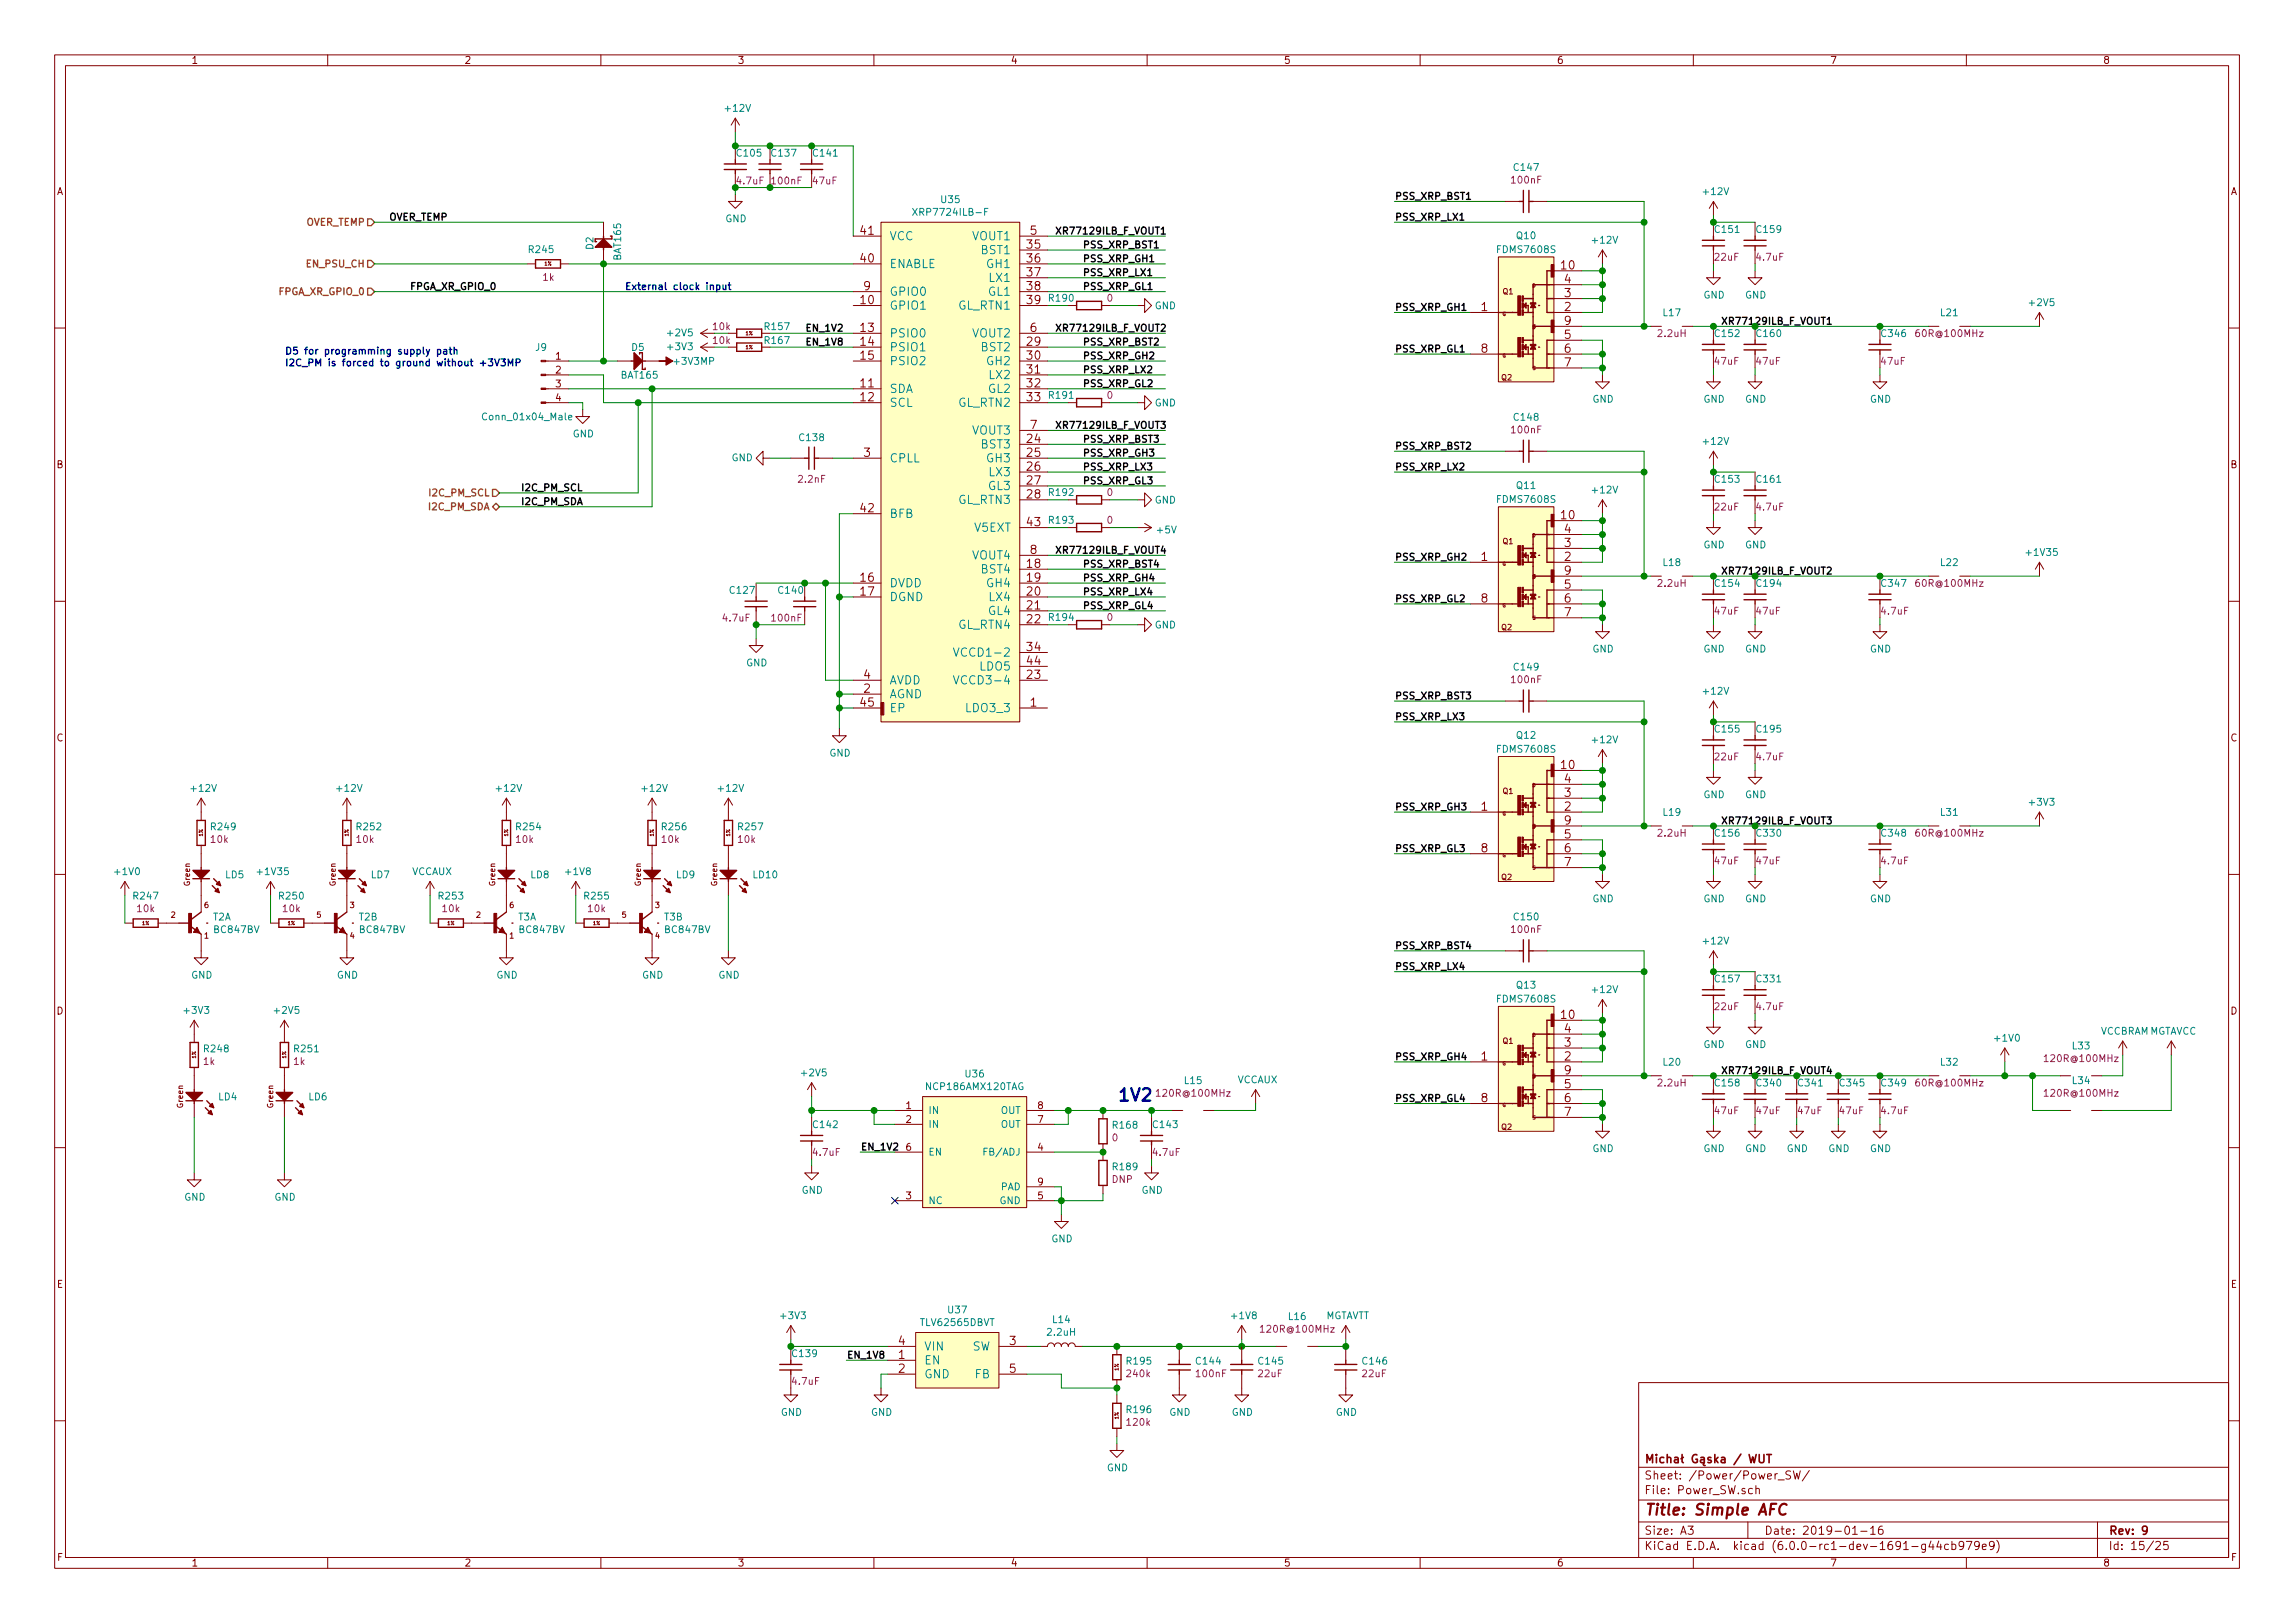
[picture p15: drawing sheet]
<svg xmlns="http://www.w3.org/2000/svg" width="420mm" height="297mm" viewBox="0 0 420 297" stroke-linecap="round" stroke-linejoin="round" font-family="sans-serif">
<defs><g id="words">
<text font-size="3.1" fill="#0000c2" x="204.5" y="201.6">1V2</text>
<text font-size="2.8" fill="#840000" x="301" y="277.3">Title: Simple AFC</text>
<g font-size="2.1" fill="#840000">
<text x="157.6" y="43">41</text>
<text x="188.1" y="45.5">35</text>
<text x="188.6" y="43">5</text>
<text x="157.6" y="48">40</text>
<text x="158.2" y="53.1">9</text>
<text x="188.1" y="48">36</text>
<text x="188.1" y="50.6">37</text>
<text x="188.1" y="53.1">38</text>
<text x="285.9" y="49.3">10</text>
<text x="286.4" y="51.9">4</text>
<text x="157.6" y="55.7">10</text>
<text x="188.1" y="55.7">39</text>
<text x="271.2" y="56.9">1</text>
<text x="286.4" y="56.9">2</text>
<text x="286.4" y="54.4">3</text>
<text x="286.4" y="59.5">9</text>
<text x="157.6" y="60.7">13</text>
<text x="157.6" y="63.3">14</text>
<text x="157.6" y="65.8">15</text>
<text x="188.1" y="63.3">29</text>
<text x="188.1" y="65.8">30</text>
<text x="188.6" y="60.7">6</text>
<text x="271.2" y="64.6">8</text>
<text x="286.4" y="62">5</text>
<text x="286.4" y="64.6">6</text>
<text x="157.6" y="70.9">11</text>
<text x="188.1" y="68.4">31</text>
<text x="188.1" y="70.9">32</text>
<text x="286.4" y="67.1">7</text>
<text x="157.6" y="73.4">12</text>
<text x="188.1" y="73.4">33</text>
<text x="158.2" y="83.6">3</text>
<text x="188.1" y="81.1">24</text>
<text x="188.1" y="83.6">25</text>
<text x="188.6" y="78.5">7</text>
<text x="188.1" y="86.1">26</text>
<text x="188.1" y="88.7">27</text>
<text x="157.6" y="93.8">42</text>
<text x="188.1" y="91.2">28</text>
<text x="285.9" y="95">10</text>
<text x="188.1" y="96.3">43</text>
<text x="188.6" y="101.4">8</text>
<text x="286.4" y="97.6">4</text>
<text x="286.4" y="100.1">3</text>
<text x="157.6" y="106.5">16</text>
<text x="188.1" y="103.9">18</text>
<text x="188.1" y="106.5">19</text>
<text x="271.2" y="102.7">1</text>
<text x="286.4" y="102.7">2</text>
<text x="286.4" y="107.7">5</text>
<text x="286.4" y="105.2">9</text>
<text x="157.6" y="109">17</text>
<text x="188.1" y="109">20</text>
<text x="188.1" y="111.5">21</text>
<text x="271.2" y="110.3">8</text>
<text x="286.4" y="110.3">6</text>
<text x="286.4" y="112.8">7</text>
<text x="188.1" y="114.1">22</text>
<text x="188.1" y="119.2">34</text>
<text x="158.2" y="124.2">4</text>
<text x="188.1" y="124.2">23</text>
<text x="188.1" y="121.7">44</text>
<text x="157.6" y="129.3">45</text>
<text x="158.2" y="126.8">2</text>
<text x="188.6" y="129.3">1</text>
<text x="285.9" y="140.8">10</text>
<text x="286.4" y="143.3">4</text>
<text x="271.2" y="148.4">1</text>
<text x="286.4" y="148.4">2</text>
<text x="286.4" y="145.8">3</text>
<text x="271.2" y="156">8</text>
<text x="286.4" y="153.5">5</text>
<text x="286.4" y="156">6</text>
<text x="286.4" y="150.9">9</text>
<text x="286.4" y="158.5">7</text>
<text x="285.9" y="186.5">10</text>
<text x="286.4" y="189">4</text>
<text x="286.4" y="191.6">3</text>
<text x="271.2" y="194.1">1</text>
<text x="286.4" y="194.1">2</text>
<text x="286.4" y="196.6">9</text>
<text x="271.2" y="201.7">8</text>
<text x="286.4" y="199.2">5</text>
<text x="286.4" y="201.7">6</text>
<text x="286.4" y="204.3">7</text>
<text x="164.5" y="246.2">4</text>
<text x="164.5" y="248.7">1</text>
<text x="164.5" y="251.2">2</text>
<text x="184.8" y="246.2">3</text>
<text x="184.8" y="251.2">5</text>
<text x="301" y="267.8">Micha Gska / WUT</text>
<text x="301" y="273.5">File: Power_SW.sch</text>
<text x="301" y="270.8">Sheet: /Power/Power_SW/</text>
<text x="301" y="280.9">Size: A3</text>
<text x="323" y="280.9">Date: 2019-01-16</text>
<text x="386" y="280.9">Rev: 9</text>
<text x="301" y="283.7">KiCad E.D.A. kicad (6.0.0-rc1-dev-1691-g44cb979e9)</text>
<text x="386" y="283.7">Id: 15/25</text>
</g>
<g font-size="2.1" fill="#008484">
<text x="162.8" y="44">VCC</text>
<text x="178.1" y="44">VOUT1</text>
<text x="179.7" y="46.5">BST1</text>
<text x="162.8" y="49.1">ENABLE</text>
<text x="180.8" y="49.1">GH1</text>
<text x="181.3" y="51.6">LX1</text>
<text x="162.8" y="54.1">GPIO0</text>
<text x="162.8" y="56.7">GPIO1</text>
<text x="175.5" y="56.7">GL_RTN1</text>
<text x="181" y="54.1">GL1</text>
<text x="162.8" y="61.8">PSIO0</text>
<text x="162.8" y="64.3">PSIO1</text>
<text x="178.1" y="61.8">VOUT2</text>
<text x="179.7" y="64.3">BST2</text>
<text x="162.8" y="71.9">SDA</text>
<text x="162.8" y="66.8">PSIO2</text>
<text x="180.8" y="66.8">GH2</text>
<text x="181" y="71.9">GL2</text>
<text x="181.3" y="69.4">LX2</text>
<text x="162.8" y="74.5">SCL</text>
<text x="175.5" y="74.5">GL_RTN2</text>
<text x="178.1" y="79.5">VOUT3</text>
<text x="179.7" y="82.1">BST3</text>
<text x="162.8" y="84.6">CPLL</text>
<text x="180.8" y="84.6">GH3</text>
<text x="181" y="89.7">GL3</text>
<text x="181.3" y="87.2">LX3</text>
<text x="162.8" y="94.8">BFB</text>
<text x="175.5" y="92.2">GL_RTN3</text>
<text x="178.4" y="97.3">V5EXT</text>
<text x="162.8" y="107.5">DVDD</text>
<text x="178.1" y="102.4">VOUT4</text>
<text x="179.7" y="104.9">BST4</text>
<text x="180.8" y="107.5">GH4</text>
<text x="162.8" y="110">DGND</text>
<text x="181" y="112.6">GL4</text>
<text x="181.3" y="110">LX4</text>
<text x="175.5" y="115.1">GL_RTN4</text>
<text x="162.8" y="125.3">AVDD</text>
<text x="176.1" y="125.3">VCCD3-4</text>
<text x="176.1" y="120.2">VCCD1-2</text>
<text x="179.5" y="122.7">LDO5</text>
<text x="162.8" y="130.3">EP</text>
<text x="162.8" y="127.8">AGND</text>
<text x="177.1" y="130.3">LDO3_3</text>
<text x="169.2" y="247.2">VIN</text>
<text x="169.2" y="249.7">EN</text>
<text x="177.9" y="247.2">SW</text>
<text x="169.2" y="252.3">GND</text>
<text x="178.5" y="252.3">FB</text>
</g>
<g font-size="1.8" fill="#840000">
<text x="35" y="11.7">1</text>
<text x="85" y="11.7">2</text>
<text x="135" y="11.7">3</text>
<text x="185" y="11.7">4</text>
<text x="235" y="11.7">5</text>
<text x="285" y="11.7">6</text>
<text x="335" y="11.7">7</text>
<text x="385" y="11.7">8</text>
<text x="10.4" y="35.7">A</text>
<text x="408.4" y="35.7">A</text>
<text x="101.8" y="65.8">1</text>
<text x="101.8" y="68.4">2</text>
<text x="101.8" y="70.9">3</text>
<text x="101.8" y="73.4">4</text>
<text x="10.4" y="85.7">B</text>
<text x="408.4" y="85.7">B</text>
<text x="10.4" y="135.7">C</text>
<text x="408.4" y="135.7">C</text>
<text x="10.4" y="185.7">D</text>
<text x="408.4" y="185.7">D</text>
<text x="165.9" y="203">1</text>
<text x="190" y="203">8</text>
<text x="165.9" y="205.5">2</text>
<text x="190" y="205.5">7</text>
<text x="165.9" y="210.6">6</text>
<text x="190" y="210.6">4</text>
<text x="165.9" y="219.5">3</text>
<text x="190" y="219.5">5</text>
<text x="190" y="217">9</text>
<text x="10.4" y="235.7">E</text>
<text x="408.4" y="235.7">E</text>
<text x="10.5" y="285.7">F</text>
<text x="35" y="286.7">1</text>
<text x="85" y="286.7">2</text>
<text x="135" y="286.7">3</text>
<text x="185" y="286.7">4</text>
<text x="235" y="286.7">5</text>
<text x="285" y="286.7">6</text>
<text x="335" y="286.7">7</text>
<text x="385" y="286.7">8</text>
<text x="408.5" y="285.7">F</text>
</g>
<g font-size="1.8" fill="#008484">
<text x="132.9" y="20.5">+12V</text>
<text x="135" y="28.7">C105</text>
<text x="141.4" y="28.7">C137</text>
<text x="149" y="28.7">C141</text>
<text x="277.3" y="31.3">C147</text>
<text x="312" y="35.7">+12V</text>
<text x="132.8" y="40.7">GND</text>
<text x="167.9" y="39.5">XRP7724ILB-F</text>
<text x="172.4" y="37.2">U35</text>
<text x="97" y="46.3">R245</text>
<text x="108.6" y="45.7" transform="rotate(-90 108.6 45.7)">D2</text>
<text x="113.7" y="47.5" transform="rotate(-90 113.7 47.5)">BAT165</text>
<text x="274.3" y="46.3">FDMS7608S</text>
<text x="277.7" y="43.8">Q10</text>
<text x="291.7" y="44.6">+12V</text>
<text x="314.1" y="42.6">C151</text>
<text x="321.7" y="42.6">C159</text>
<text x="192.2" y="55.2">R190</text>
<text x="211.4" y="56.6">GND</text>
<text x="304.5" y="57.9">L17</text>
<text x="311.9" y="54.6">GND</text>
<text x="319.5" y="54.6">GND</text>
<text x="355.3" y="57.9">L21</text>
<text x="371.7" y="56">+2V5</text>
<text x="98.1" y="64.2">J9</text>
<text x="115.7" y="64.2">D5</text>
<text x="122.4" y="61.6">+2V5</text>
<text x="122.4" y="64.1">+3V3</text>
<text x="140.1" y="60.4">R157</text>
<text x="140.1" y="63">R167</text>
<text x="314.1" y="61.7">C152</text>
<text x="321.7" y="61.7">C160</text>
<text x="344.6" y="61.7">C346</text>
<text x="113.8" y="69.3">BAT165</text>
<text x="123.6" y="66.8">+3V3MP</text>
<text x="88.8" y="76.9">Conn_01x04_Male</text>
<text x="192.2" y="73">R191</text>
<text x="211.4" y="74.4">GND</text>
<text x="277.3" y="77">C148</text>
<text x="291.5" y="73.7">GND</text>
<text x="311.9" y="73.7">GND</text>
<text x="319.5" y="73.7">GND</text>
<text x="342.3" y="73.7">GND</text>
<text x="104.9" y="80">GND</text>
<text x="146.5" y="80.7">C138</text>
<text x="312" y="81.4">+12V</text>
<text x="133.9" y="84.4">GND</text>
<text x="277.7" y="89.5">Q11</text>
<text x="314.1" y="88.4">C153</text>
<text x="321.7" y="88.4">C161</text>
<text x="192.2" y="90.8">R192</text>
<text x="192.2" y="95.8">R193</text>
<text x="211.4" y="92.2">GND</text>
<text x="274.3" y="92">FDMS7608S</text>
<text x="291.7" y="90.3">+12V</text>
<text x="211.9" y="97.6">+5V</text>
<text x="311.9" y="100.4">GND</text>
<text x="319.5" y="100.4">GND</text>
<text x="371.2" y="101.7">+1V35</text>
<text x="304.5" y="103.6">L18</text>
<text x="314.1" y="107.4">C154</text>
<text x="321.7" y="107.4">C194</text>
<text x="344.6" y="107.4">C347</text>
<text x="355.3" y="103.6">L22</text>
<text x="133.8" y="108.7">C127</text>
<text x="142.6" y="108.7">C140</text>
<text x="192.2" y="113.6">R194</text>
<text x="211.4" y="115">GND</text>
<text x="291.5" y="119.4">GND</text>
<text x="311.9" y="119.4">GND</text>
<text x="319.5" y="119.4">GND</text>
<text x="342.3" y="119.4">GND</text>
<text x="136.6" y="122">GND</text>
<text x="277.3" y="122.7">C149</text>
<text x="312" y="127.1">+12V</text>
<text x="274.3" y="137.8">FDMS7608S</text>
<text x="277.7" y="135.2">Q12</text>
<text x="291.7" y="136">+12V</text>
<text x="314.1" y="134.1">C155</text>
<text x="321.7" y="134.1">C195</text>
<text x="151.8" y="138.5">GND</text>
<text x="35.1" y="144.9">+12V</text>
<text x="61.8" y="144.9">+12V</text>
<text x="91" y="144.9">+12V</text>
<text x="117.7" y="144.9">+12V</text>
<text x="131.6" y="144.9">+12V</text>
<text x="304.5" y="149.3">L19</text>
<text x="311.9" y="146.1">GND</text>
<text x="319.5" y="146.1">GND</text>
<text x="355.3" y="149.3">L31</text>
<text x="371.7" y="147.5">+3V3</text>
<text x="38.8" y="152">R249</text>
<text x="65.4" y="152">R252</text>
<text x="94.6" y="152">R254</text>
<text x="121.3" y="152">R256</text>
<text x="135.3" y="152">R257</text>
<text x="314.1" y="153.1">C156</text>
<text x="321.7" y="153.1">C330</text>
<text x="344.6" y="153.1">C348</text>
<text x="21.2" y="160.2">+1V0</text>
<text x="41.3" y="160.7">LD5</text>
<text x="47.3" y="160.2">+1V35</text>
<text x="68" y="160.7">LD7</text>
<text x="75.4" y="160.2">VCCAUX</text>
<text x="97.2" y="160.7">LD8</text>
<text x="103.7" y="160.2">+1V8</text>
<text x="123.9" y="160.7">LD9</text>
<text x="137.9" y="160.7">LD10</text>
<text x="24.6" y="164.6">R247</text>
<text x="51.2" y="164.6">R250</text>
<text x="80.4" y="164.6">R253</text>
<text x="107.1" y="164.6">R255</text>
<text x="291.5" y="165.1">GND</text>
<text x="311.9" y="165.1">GND</text>
<text x="319.5" y="165.1">GND</text>
<text x="342.3" y="165.1">GND</text>
<text x="39" y="168.5">T2A</text>
<text x="39.3" y="170.8">BC847BV</text>
<text x="65.7" y="168.5">T2B</text>
<text x="66" y="170.8">BC847BV</text>
<text x="94.8" y="168.5">T3A</text>
<text x="95.2" y="170.8">BC847BV</text>
<text x="121.6" y="168.5">T3B</text>
<text x="121.9" y="170.8">BC847BV</text>
<text x="277.3" y="168.4">C150</text>
<text x="312" y="172.9">+12V</text>
<text x="35" y="179.1">GND</text>
<text x="61.7" y="179.1">GND</text>
<text x="90.9" y="179.1">GND</text>
<text x="117.6" y="179.1">GND</text>
<text x="131.5" y="179.1">GND</text>
<text x="314.1" y="179.8">C157</text>
<text x="321.7" y="179.8">C331</text>
<text x="33.9" y="185.6">+3V3</text>
<text x="50.4" y="185.6">+2V5</text>
<text x="274.3" y="183.5">FDMS7608S</text>
<text x="277.7" y="180.9">Q13</text>
<text x="291.7" y="181.7">+12V</text>
<text x="311.9" y="191.8">GND</text>
<text x="319.5" y="191.8">GND</text>
<text x="365.3" y="190.6">+1V0</text>
<text x="384.5" y="189.4">VCCBRAMMGTAVCC</text>
<text x="37.5" y="192.6">R248</text>
<text x="54" y="192.6">R251</text>
<text x="146.9" y="197">+2V5</text>
<text x="176.8" y="197.2">U36</text>
<text x="304.5" y="195">L20</text>
<text x="355.3" y="195">L32</text>
<text x="379.5" y="192.1">L33</text>
<text x="40" y="201.4">LD4</text>
<text x="56.5" y="201.4">LD6</text>
<text x="169.8" y="199.5">NCP186AMX120TAG</text>
<text x="169.9" y="203.9">IN</text>
<text x="183.2" y="203.9">OUT</text>
<text x="216.9" y="198.4">L15</text>
<text x="226.5" y="198.3">VCCAUX</text>
<text x="314.1" y="198.8">C158</text>
<text x="321.7" y="198.8">C340</text>
<text x="329.3" y="198.8">C341</text>
<text x="337" y="198.8">C345</text>
<text x="344.6" y="198.8">C349</text>
<text x="379.5" y="198.4">L34</text>
<text x="149" y="206.5">C142</text>
<text x="169.9" y="206.4">IN</text>
<text x="183.2" y="206.4">OUT</text>
<text x="203.9" y="206.6">R168</text>
<text x="211.2" y="206.5">C143</text>
<text x="169.9" y="211.5">EN</text>
<text x="180.6" y="211.5">FB/ADJ</text>
<text x="203.9" y="214.2">R189</text>
<text x="291.5" y="210.9">GND</text>
<text x="311.9" y="210.9">GND</text>
<text x="319.5" y="210.9">GND</text>
<text x="327.1" y="210.9">GND</text>
<text x="334.7" y="210.9">GND</text>
<text x="342.3" y="210.9">GND</text>
<text x="33.7" y="219.7">GND</text>
<text x="50.2" y="219.7">GND</text>
<text x="146.8" y="218.5">GND</text>
<text x="169.9" y="220.4">NC</text>
<text x="183" y="220.4">GND</text>
<text x="183.2" y="217.8">PAD</text>
<text x="209" y="218.5">GND</text>
<text x="192.5" y="227.4">GND</text>
<text x="143.1" y="241.4">+3V3</text>
<text x="168.7" y="242.7">TLV62565DBVT</text>
<text x="173.6" y="240.4">U37</text>
<text x="191.9" y="244.5">2.2uH</text>
<text x="192.8" y="242.1">L14</text>
<text x="225.6" y="241.4">+1V8</text>
<text x="236" y="241.6">L16</text>
<text x="242.5" y="241.4">MGTAVTT</text>
<text x="145.2" y="248.4">C139</text>
<text x="206.4" y="249.7">R195</text>
<text x="219.1" y="249.7">C144</text>
<text x="230.5" y="249.7">C145</text>
<text x="249.6" y="249.7">C146</text>
<text x="143" y="259.1">GND</text>
<text x="159.5" y="259.1">GND</text>
<text x="206.4" y="258.6">R196</text>
<text x="214.1" y="259.1">GND</text>
<text x="225.5" y="259.1">GND</text>
<text x="244.6" y="259.1">GND</text>
<text x="202.6" y="269.3">GND</text>
</g>
<g font-size="1.8" fill="#840084">
<text x="135" y="33.7">4.7uF</text>
<text x="141.4" y="33.7">100nF</text>
<text x="148.9" y="33.7">47uF</text>
<text x="276.9" y="33.6">100nF</text>
<text x="314" y="47.7">22uF</text>
<text x="321.7" y="47.7">4.7uF</text>
<text x="99.4" y="51.4">1k</text>
<text x="202.7" y="55.2">0</text>
<text x="130.6" y="60.4">10k</text>
<text x="130.6" y="63">10k</text>
<text x="303.7" y="61.7">2.2uH</text>
<text x="351.1" y="61.7">60R@100MHz</text>
<text x="314" y="66.8">47uF</text>
<text x="321.6" y="66.8">47uF</text>
<text x="344.5" y="66.8">47uF</text>
<text x="202.7" y="73">0</text>
<text x="276.9" y="79.3">100nF</text>
<text x="146.3" y="88.4">2.2nF</text>
<text x="202.7" y="90.8">0</text>
<text x="202.7" y="95.8">0</text>
<text x="314" y="93.4">22uF</text>
<text x="321.7" y="93.4">4.7uF</text>
<text x="303.7" y="107.4">2.2uH</text>
<text x="351.1" y="107.4">60R@100MHz</text>
<text x="132.5" y="113.8">4.7uF</text>
<text x="141.4" y="113.8">100nF</text>
<text x="202.7" y="113.6">0</text>
<text x="314" y="112.5">47uF</text>
<text x="321.6" y="112.5">47uF</text>
<text x="344.6" y="112.5">4.7uF</text>
<text x="276.9" y="125">100nF</text>
<text x="314" y="139.2">22uF</text>
<text x="321.7" y="139.2">4.7uF</text>
<text x="38.7" y="154.3">10k</text>
<text x="65.4" y="154.3">10k</text>
<text x="94.6" y="154.3">10k</text>
<text x="121.2" y="154.3">10k</text>
<text x="135.2" y="154.3">10k</text>
<text x="303.7" y="153.1">2.2uH</text>
<text x="351.1" y="153.1">60R@100MHz</text>
<text x="314" y="158.2">47uF</text>
<text x="321.6" y="158.2">47uF</text>
<text x="344.6" y="158.2">4.7uF</text>
<text x="25.2" y="166.9">10k</text>
<text x="51.9" y="166.9">10k</text>
<text x="81.1" y="166.9">10k</text>
<text x="107.7" y="166.9">10k</text>
<text x="276.9" y="170.8">100nF</text>
<text x="314" y="184.9">22uF</text>
<text x="321.7" y="184.9">4.7uF</text>
<text x="37.3" y="194.9">1k</text>
<text x="53.8" y="194.9">1k</text>
<text x="374.7" y="194.4">120R@100MHz</text>
<text x="212.2" y="200.7">120R@100MHz</text>
<text x="303.7" y="198.8">2.2uH</text>
<text x="314" y="203.9">47uF</text>
<text x="321.6" y="203.9">47uF</text>
<text x="329.3" y="203.9">47uF</text>
<text x="336.9" y="203.9">47uF</text>
<text x="344.6" y="203.9">4.7uF</text>
<text x="351.1" y="198.8">60R@100MHz</text>
<text x="374.7" y="200.7">120R@100MHz</text>
<text x="203.7" y="208.9">0</text>
<text x="149" y="211.5">4.7uF</text>
<text x="211.2" y="211.5">4.7uF</text>
<text x="203.6" y="216.5">DNP</text>
<text x="231.2" y="243.9">120R@100MHz</text>
<text x="145.2" y="253.5">4.7uF</text>
<text x="206.4" y="252.1">240k</text>
<text x="219.2" y="252.1">100nF</text>
<text x="230.5" y="252.1">22uF</text>
<text x="249.5" y="252.1">22uF</text>
<text x="206.4" y="260.9">120k</text>
</g>
<g font-size="1.8" fill="#848400">
<text x="56" y="41.3">OVER_TEMP</text>
<text x="56.3" y="48.9">EN_PSU_CH</text>
<text x="51.2" y="54">FPGA_XR_GPIO_0</text>
<text x="78.7" y="93.4">I2C_PM_SDA</text>
<text x="78.9" y="90.8">I2C_PM_SCL</text>
</g>
<g font-size="1.8">
<text x="71.1" y="40.4">OVER_TEMP</text>
<text x="255.3" y="36.6">PSS_XRP_BST1</text>
<text x="255.3" y="40.4">PSS_XRP_LX1</text>
<text x="193" y="42.9">XR77129ILB_F_VOUT1</text>
<text x="198.1" y="45.5">PSS_XRP_BST1</text>
<text x="198.1" y="48">PSS_XRP_GH1</text>
<text x="74.9" y="53.1">FPGA_XR_GPIO_0</text>
<text x="198.1" y="50.5">PSS_XRP_LX1</text>
<text x="198.1" y="53.1">PSS_XRP_GL1</text>
<text x="255.3" y="56.9">PSS_XRP_GH1</text>
<text x="147.3" y="63.2">EN_1V8</text>
<text x="147.3" y="60.7">EN_1V2</text>
<text x="193" y="60.7">XR77129ILB_F_VOUT2</text>
<text x="198.1" y="63.2">PSS_XRP_BST2</text>
<text x="198.1" y="65.8">PSS_XRP_GH2</text>
<text x="255.3" y="64.5">PSS_XRP_GL1</text>
<text x="198.1" y="68.3">PSS_XRP_LX2</text>
<text x="198.1" y="70.9">PSS_XRP_GL2</text>
<text x="193" y="78.5">XR77129ILB_F_VOUT3</text>
<text x="198.1" y="81">PSS_XRP_BST3</text>
<text x="198.1" y="83.6">PSS_XRP_GH3</text>
<text x="255.3" y="82.3">PSS_XRP_BST2</text>
<text x="95.2" y="89.9">I2C_PM_SCL</text>
<text x="198.1" y="86.1">PSS_XRP_LX3</text>
<text x="198.1" y="88.6">PSS_XRP_GL3</text>
<text x="255.3" y="86.1">PSS_XRP_LX2</text>
<text x="95.2" y="92.4">I2C_PM_SDA</text>
<text x="193" y="101.3">XR77129ILB_F_VOUT4</text>
<text x="198.1" y="103.9">PSS_XRP_BST4</text>
<text x="198.1" y="106.4">PSS_XRP_GH4</text>
<text x="255.3" y="102.6">PSS_XRP_GH2</text>
<text x="198.1" y="109">PSS_XRP_LX4</text>
<text x="198.1" y="111.5">PSS_XRP_GL4</text>
<text x="255.3" y="110.2">PSS_XRP_GL2</text>
<text x="255.3" y="128">PSS_XRP_BST3</text>
<text x="255.3" y="131.8">PSS_XRP_LX3</text>
<text x="255.3" y="148.3">PSS_XRP_GH3</text>
<text x="255.3" y="155.9">PSS_XRP_GL3</text>
<text x="255.3" y="173.7">PSS_XRP_BST4</text>
<text x="255.3" y="177.5">PSS_XRP_LX4</text>
<text x="255.3" y="194">PSS_XRP_GH4</text>
<text x="255.3" y="201.7">PSS_XRP_GL4</text>
<text x="157.5" y="210.6">EN_1V2</text>
<text x="154.9" y="248.7">EN_1V8</text>
</g>
<g font-size="1.8" fill="#0000c2">
<text x="114.3" y="53.1">External clock input</text>
<text x="52.1" y="64.9">D5 for programming supply path</text>
<text x="52.1" y="67">I2C_PM is forced to ground without +3V3MP</text>
</g>
<g font-size="1.8" fill="#008400">
<text x="315" y="59.4">XR77129ILB_F_VOUT1</text>
<text x="315" y="105.1">XR77129ILB_F_VOUT2</text>
<text x="315" y="150.9">XR77129ILB_F_VOUT3</text>
<text x="315" y="196.6">XR77129ILB_F_VOUT4</text>
</g>
<g font-size="1.4" fill="#840000">
<text x="275.2" y="53.9">Q1</text>
<text x="274.9" y="69.6">Q2</text>
<text x="275.2" y="99.6">Q1</text>
<text x="274.9" y="115.3">Q2</text>
<text x="275.2" y="145.3">Q1</text>
<text x="274.9" y="161">Q2</text>
<text x="31.3" y="168">2</text>
<text x="34.8" y="162.1" transform="rotate(-90 34.8 162.1)">Green</text>
<text x="37.4" y="166.2">6</text>
<text x="58" y="168">5</text>
<text x="61.4" y="162.1" transform="rotate(-90 61.4 162.1)">Green</text>
<text x="64.1" y="166.2">3</text>
<text x="87.2" y="168">2</text>
<text x="90.7" y="162.1" transform="rotate(-90 90.7 162.1)">Green</text>
<text x="93.3" y="166.2">6</text>
<text x="113.9" y="168">5</text>
<text x="117.3" y="162.1" transform="rotate(-90 117.3 162.1)">Green</text>
<text x="120" y="166.2">3</text>
<text x="131.3" y="162.1" transform="rotate(-90 131.3 162.1)">Green</text>
<text x="37.4" y="171.8">1</text>
<text x="64.1" y="171.8">4</text>
<text x="93.3" y="171.8">1</text>
<text x="120" y="171.8">4</text>
<text x="275.2" y="191">Q1</text>
<text x="33.5" y="202.7" transform="rotate(-90 33.5 202.7)">Green</text>
<text x="50" y="202.7" transform="rotate(-90 50 202.7)">Green</text>
<text x="274.9" y="206.8">Q2</text>
</g>
<g font-size=".9" fill="#840000">
<text x="99.7" y="48.6">1%</text>
<text x="280.5" y="52.6">D</text>
<text x="275.1" y="57.8">G</text>
<text x="136.5" y="61.3">1%</text>
<text x="136.5" y="63.9">1%</text>
<text x="275.1" y="65.4">G</text>
<text x="280.5" y="60.2">D</text>
<text x="280.6" y="67.7">S</text>
<text x="280.5" y="98.3">D</text>
<text x="275.1" y="103.5">G</text>
<text x="280.5" y="105.9">D</text>
<text x="275.1" y="111.1">G</text>
<text x="280.6" y="113.4">S</text>
<text x="275.1" y="149.2">G</text>
<text x="280.5" y="144">D</text>
<text x="37.1" y="153.1" transform="rotate(-90 37.1 153.1)">1%</text>
<text x="63.8" y="153.1" transform="rotate(-90 63.8 153.1)">1%</text>
<text x="93" y="153.1" transform="rotate(-90 93 153.1)">1%</text>
<text x="119.7" y="153.1" transform="rotate(-90 119.7 153.1)">1%</text>
<text x="133.6" y="153.1" transform="rotate(-90 133.6 153.1)">1%</text>
<text x="280.5" y="151.6">D</text>
<text x="275.1" y="156.9">G</text>
<text x="280.6" y="159.1">S</text>
<text x="26" y="169.3">1%</text>
<text x="52.7" y="169.3">1%</text>
<text x="81.9" y="169.3">1%</text>
<text x="108.6" y="169.3">1%</text>
<text x="280.5" y="189.7">D</text>
<text x="35.8" y="193.7" transform="rotate(-90 35.8 193.7)">1%</text>
<text x="52.3" y="193.7" transform="rotate(-90 52.3 193.7)">1%</text>
<text x="275.1" y="195">G</text>
<text x="280.5" y="197.4">D</text>
<text x="275.1" y="202.6">G</text>
<text x="280.6" y="204.9">S</text>
<text x="204.7" y="250.9" transform="rotate(-90 204.7 250.9)">1%</text>
<text x="204.7" y="259.8" transform="rotate(-90 204.7 259.8)">1%</text>
</g>
</g></defs>
<g fill="none" stroke="#840000" stroke-width=".18">
<path d="M10 10h400v277h-400zM12 12h396v273.1h-396zM60 10v2M110 10v2M160 10v2M210 10v2M260 10v2M310 10v2M360 10v2M134.6 35.6v1.3h1.3l-1.3 1.2-1.3-1.2h1.3M134.6 21.6l-.7 1.3M134.6 21.6v2.6"/>
<path d="M134.6 26.7v2.5M134.6 31.8v2.5M134.6 21.6l.8 1.3M141 26.7v2.5M141 31.8v2.5M148.6 26.7v2.5M148.6 31.8v2.5M275.6 36.9h2.5M280.7 36.9h2.5M313.7 36.9l-.8 1.2M313.7 36.9v2.5M313.7 36.9l.8 1.2"/>
<path d="M96.5 48.3h1.5M102.6 48.3h1.5M110.5 40.7v2.5M110.5 45.8v2.5M156.2 55.9h5.1M156.2 48.3h5.1M156.2 43.2h5.1M156.2 53.4h5.1M161.3 40.7h25.4v91.4h-25.4zM186.7 55.9h5.1M186.7 48.3h5.1M186.7 43.2h5.1"/>
<path d="M186.7 53.4h5.1M186.7 45.8h5.1M186.7 50.8h5.1M195.6 55.9h1.5M201.7 55.9h1.5M208.3 55.9h1.2v1.3l1.3-1.3-1.3-1.3v1.3M269.2 57.2h5.1M274.3 47h10.2v22.9h-10.2zM284.5 52.1h5.1M284.5 57.2h5.1M284.5 54.6h5.1M284.5 59.7h5.1"/>
<path d="M284.5 49.6h5.1M293.4 45.8l-.8 1.2M293.4 45.8v2.5M293.4 45.8l.7 1.2M302.3 59.7h1.9M308 59.7h1.9M313.7 49.6v1.2h1.3l-1.3 1.3-1.3-1.3h1.3M313.7 40.7v2.5M313.7 45.8v2.5M313.7 59.7v2.6M321.3 49.6v1.2h1.3l-1.3 1.3-1.3-1.3h1.3M321.3 40.7v2.5"/>
<path d="M321.3 45.8v2.5M321.3 59.7v2.6M344.2 59.7v2.6M353.1 59.7h1.9M358.8 59.7h1.9M373.4 57.2v2.5M373.4 57.2l-.8 1.3M373.4 57.2l.7 1.3M10 60h2M99.9 73.7h4.2M99.9 71.2h4.2M99.9 68.6h4.2"/>
<path d="M99.9 66.1h4.2M106.7 75v1.2h1.2l-1.2 1.3-1.3-1.3h1.3M113 66.1h2.6M118.1 66.1h2.5M128.3 61l1.2 .8M128.3 61h2.5M128.3 63.5l1.2 .8M128.3 63.5h2.5M129.5 60.2l-1.2 .8M129.5 62.8l-1.2 .7M133.3 61h1.6M133.3 63.5h1.6"/>
<path d="M139.4 61h1.6M139.4 63.5h1.6M156.2 73.7h5.1M156.2 71.2h5.1M156.2 66.1h5.1M156.2 61h5.1M156.2 63.5h5.1M186.7 73.7h5.1M186.7 71.2h5.1M186.7 68.6h5.1M186.7 66.1h5.1M186.7 61h5.1"/>
<path d="M186.7 63.5h5.1M186.7 78.8h5.1M195.6 73.7h1.5M201.7 73.7h1.5M208.3 73.7h1.2v1.3l1.3-1.3-1.3-1.3v1.3M269.2 64.8h5.1M284.5 62.3h5.1M284.5 64.8h5.1M284.5 67.3h5.1M293.4 68.6v1.3h1.2l-1.2 1.3-1.3-1.3h1.3M313.7 68.6v1.3h1.3l-1.3 1.3-1.3-1.3h1.3M313.7 64.8v2.5"/>
<path d="M321.3 68.6v1.3h1.3l-1.3 1.3-1.3-1.3h1.3M321.3 64.8v2.5M344.2 68.6v1.3h1.2l-1.2 1.3-1.3-1.3h1.3M344.2 64.8v2.5M408 60h2M139.7 83.9v1.2l-1.3-1.2 1.3-1.3v1.3h1.3M144.8 83.9h2.5M149.9 83.9h2.5M156.2 83.9h5.1M156.2 94h5.1M186.7 96.6h5.1M186.7 83.9h5.1"/>
<path d="M186.7 91.5h5.1M186.7 81.3h5.1M186.7 86.4h5.1M186.7 88.9h5.1M195.6 96.6h1.5M195.6 91.5h1.5M201.7 96.6h1.5M201.7 91.5h1.5M208.3 91.5h1.2v1.2l1.3-1.2-1.3-1.3v1.3M208.3 96.6h2.5M209.5 95.8l1.3 .8M210.8 96.6l-1.3 .7"/>
<path d="M274.3 92.7h10.2v22.9h-10.2zM275.6 82.6h2.5M280.7 82.6h2.5M284.5 97.8h5.1M284.5 95.3h5.1M293.4 91.5v2.5M293.4 91.5l-.8 1.2M293.4 91.5l.7 1.2M313.7 95.3v1.3h1.3l-1.3 1.2-1.3-1.2h1.3M313.7 82.6v2.5M313.7 86.4v2.5M313.7 91.5v2.5"/>
<path d="M313.7 82.6l-.8 1.3M313.7 82.6l.8 1.3M321.3 95.3v1.3h1.3l-1.3 1.2-1.3-1.2h1.3M321.3 86.4v2.5M321.3 91.5v2.5M10 110h2M138.4 116.9v1.2h1.3l-1.3 1.3-1.2-1.3h1.2M138.4 106.7v2.6M138.4 111.8v2.5M147.3 106.7v2.6M147.3 111.8v2.5M156.2 106.7h5.1"/>
<path d="M156.2 109.3h5.1M186.7 114.3h5.1M186.7 101.6h5.1M186.7 106.7h5.1M186.7 109.3h5.1M186.7 104.2h5.1M186.7 111.8h5.1M186.7 119.4h5.1M195.6 114.3h1.5M201.7 114.3h1.5M208.3 114.3h1.2v1.3l1.3-1.3-1.3-1.2v1.2M269.2 102.9h5.1"/>
<path d="M269.2 110.5h5.1M284.5 102.9h5.1M284.5 100.4h5.1M284.5 108h5.1M284.5 110.5h5.1M284.5 113.1h5.1M284.5 105.4h5.1M293.4 114.3v1.3h1.2l-1.2 1.3-1.3-1.3h1.3M302.3 105.4h1.9M308 105.4h1.9M313.7 114.3v1.3h1.3l-1.3 1.3-1.3-1.3h1.3M313.7 105.4v2.6"/>
<path d="M313.7 110.5v2.6M321.3 114.3v1.3h1.3l-1.3 1.3-1.3-1.3h1.3M321.3 105.4v2.6M321.3 110.5v2.6M344.2 114.3v1.3h1.2l-1.2 1.3-1.3-1.3h1.3M344.2 105.4v2.6M344.2 110.5v2.6M353.1 105.4h1.9M358.8 105.4h1.9M373.4 102.9v2.5M373.4 102.9l-.8 1.3M373.4 102.9l.7 1.3"/>
<path d="M408 110h2M153.7 133.4v1.3h1.2l-1.2 1.2-1.3-1.2h1.3M156.2 129.6h5.1M156.2 127h5.1M156.2 124.5h5.1M186.7 129.6h5.1M186.7 124.5h5.1M186.7 122h5.1M274.3 138.5h10.2v22.8h-10.2zM275.6 128.3h2.5M280.7 128.3h2.5M293.4 137.2v2.5"/>
<path d="M293.4 137.2l-.8 1.3M293.4 137.2l.7 1.3M313.7 128.3v2.5M313.7 132.1v2.6M313.7 137.2v2.5M313.7 128.3l-.8 1.3M313.7 128.3l.8 1.3M321.3 132.1v2.6M321.3 137.2v2.5M36.8 146.1v4.1M36.8 154.7v4.1M36.8 146.1l-.7 1.3"/>
<path d="M36.8 146.1l.8 1.3M63.5 146.1v4.1M63.5 154.7v4.1M63.5 146.1l-.8 1.3M63.5 146.1l.8 1.3M92.7 146.1v4.1M92.7 154.7v4.1M92.7 146.1l-.8 1.3M92.7 146.1l.8 1.3M119.4 146.1v4.1M119.4 154.7v4.1M119.4 146.1l-.8 1.3"/>
<path d="M119.4 146.1l.7 1.3M133.3 146.1v4.1M133.3 154.7v4.1M133.3 146.1l-.7 1.3M133.3 146.1l.8 1.3M269.2 148.6h5.1M269.2 156.2h5.1M284.5 143.5h5.1M284.5 148.6h5.1M284.5 146.1h5.1M284.5 153.7h5.1M284.5 156.2h5.1"/>
<path d="M284.5 158.8h5.1M284.5 151.2h5.1M284.5 141h5.1M302.3 151.2h1.9M308 151.2h1.9M313.7 141v1.3h1.3l-1.3 1.2-1.3-1.2h1.3M313.7 151.2v2.5M313.7 156.2v2.6M321.3 141v1.3h1.3l-1.3 1.2-1.3-1.2h1.3M321.3 151.2v2.5M321.3 156.2v2.6M344.2 151.2v2.5"/>
<path d="M344.2 156.2v2.6M353.1 151.2h1.9M358.8 151.2h1.9M373.4 148.6l-.8 1.3M373.4 148.6v2.6M373.4 148.6l.7 1.3M10 160h2M22.9 168.9h1.5M22.9 161.3l-.8 1.3M22.9 161.3v2.6M22.9 161.3l.7 1.3M29 168.9h3.8"/>
<path d="M36.8 171v4.3h1.3l-1.3 1.3-1.2-1.3h1.2M36.8 161.3v5.6M49.5 168.9h1.6M49.5 161.3l-.7 1.3M49.5 161.3v2.6M49.5 161.3l.8 1.3M55.6 168.9h3.8M63.5 171v4.3h1.3l-1.3 1.3-1.3-1.3h1.3M63.5 161.3v5.6M78.7 168.9h1.6M78.7 161.3l-.7 1.3M78.7 161.3v2.6"/>
<path d="M78.7 161.3l.8 1.3M84.8 168.9h3.8M92.7 171v4.3h1.3l-1.3 1.3-1.3-1.3h1.3M92.7 161.3v5.6M105.4 168.9h1.5M105.4 161.3l-.8 1.3M105.4 161.3v2.6M105.4 161.3l.8 1.3M111.5 168.9h3.8M119.4 171v4.3h1.2l-1.2 1.3-1.3-1.3h1.3M119.4 161.3v5.6M133.3 174v1.3h1.3l-1.3 1.3-1.2-1.3h1.2"/>
<path d="M133.3 161.3v2.6M275.6 174h2.5M280.7 174h2.5M293.4 160.1v1.2h1.2l-1.2 1.3-1.3-1.3h1.3M313.7 160.1v1.2h1.3l-1.3 1.3-1.3-1.3h1.3M313.7 174v2.6M313.7 177.8v2.6M313.7 174l-.8 1.3M313.7 174l.8 1.3M321.3 160.1v1.2h1.3l-1.3 1.3-1.3-1.3h1.3M321.3 177.8v2.6M344.2 160.1v1.2h1.2l-1.2 1.3-1.3-1.3h1.3"/>
<path d="M408 160h2M35.6 186.7v4.1M35.6 195.4v4M35.6 186.7l-.8 1.3M35.6 186.7l.7 1.3M52.1 186.7l-.8 1.3M52.1 186.7v4.1M52.1 195.4v4M52.1 186.7l.7 1.3M148.6 198.2l-.8 1.2M148.6 198.2v2.5M148.6 198.2l.8 1.2"/>
<path d="M229.9 199.4l-.8 1.3M229.9 199.4v2.6M229.9 199.4l.7 1.3M269.2 194.3h5.1M274.3 184.2h10.2v22.8h-10.2zM284.5 189.3h5.1M284.5 194.3h5.1M284.5 191.8h5.1M284.5 199.4h5.1M284.5 196.9h5.1M284.5 186.7h5.1M293.4 182.9v2.6"/>
<path d="M293.4 182.9l-.8 1.3M293.4 182.9l.7 1.3M302.3 196.9h1.9M308 196.9h1.9M313.7 186.7v1.3h1.3l-1.3 1.3-1.3-1.3h1.3M313.7 182.9v2.6M313.7 196.9v2.5M321.3 186.7v1.3h1.3l-1.3 1.3-1.3-1.3h1.3M321.3 182.9v2.6M321.3 196.9v2.5M328.9 196.9v2.5M336.5 196.9v2.5"/>
<path d="M344.2 196.9v2.5M353.1 196.9h1.9M358.8 196.9h1.9M367 191.8l-.7 1.3M367 191.8v2.5M367 191.8l.8 1.3M377.2 196.9h1.9M382.9 196.9h1.9M388.6 190.5l-.7 1.3M388.6 190.5v2.6M388.6 190.5l.8 1.3M397.5 190.5l-.8 1.3"/>
<path d="M397.5 190.5v2.6M397.5 190.5l.8 1.3M10 210h2M35.6 214.7v1.2h1.2l-1.2 1.3-1.3-1.3h1.3M35.6 202v2.5M52.1 214.7v1.2h1.2l-1.2 1.3-1.3-1.3h1.3M52.1 202v2.5M148.6 213.4v1.3h1.3l-1.3 1.2-1.3-1.2h1.3M148.6 204.5v2.5M148.6 209.6v2.5M163.8 203.2h5.1M163.8 205.8h5.1"/>
<path d="M163.8 219.7h5.1M163.8 210.9h5.1M168.9 200.7h19.1v20.3h-19.1zM188 203.2h5M188 205.8h5M188 219.7h5M188 210.9h5M188 217.2h5M201.9 203.2v1.6M201.9 209.3v3.1M201.9 217v1.5M210.8 213.4v1.3h1.3l-1.3 1.2-1.3-1.2h1.3"/>
<path d="M210.8 204.5v2.5M210.8 209.6v2.5M214.6 203.2h1.9M220.3 203.2h1.9M269.2 202h5.1M284.5 202h5.1M284.5 204.5h5.1M293.4 205.8v1.2h1.2l-1.2 1.3-1.3-1.3h1.3M313.7 205.8v1.2h1.3l-1.3 1.3-1.3-1.3h1.3M313.7 202v2.5M321.3 205.8v1.2h1.3l-1.3 1.3-1.3-1.3h1.3M321.3 202v2.5"/>
<path d="M328.9 205.8v1.2h1.3l-1.3 1.3-1.2-1.3h1.2M328.9 202v2.5M336.5 205.8v1.2h1.3l-1.3 1.3-1.2-1.3h1.2M336.5 202v2.5M344.2 205.8v1.2h1.2l-1.2 1.3-1.3-1.3h1.3M344.2 202v2.5M377.2 203.2h1.9M382.9 203.2h1.9M408 210h2M194.3 222.3v1.3h1.3l-1.3 1.2-1.3-1.2h1.3M144.8 251.5v3.8h1.2l-1.2 1.3-1.3-1.3h1.3M144.8 242.6l-.8 1.3"/>
<path d="M144.8 242.6v2.5M144.8 246.4v2.6M144.8 242.6l.7 1.3M161.3 254v1.3h1.3l-1.3 1.3-1.3-1.3h1.3M162.6 246.4h5M162.6 249h5M162.6 251.5h5M167.6 243.9h15.3v10.1h-15.3zM182.9 246.4h5.1M182.9 251.5h5.1M190.5 246.4h1.3a.63 .63 0 0 1 .6-.6 .63 .63 0 0 1 .6 .6 .63 .63 0 0 1 .7-.6 .63 .63 0 0 1 .6 .6 .63 .63 0 0 1 .6-.6 .63 .63 0 0 1 .7 .6 .63 .63 0 0 1 .6-.6 .63 .63 0 0 1 .6 .6h1.3M204.5 246.4v1.5"/>
<path d="M204.5 252.5v1.5M204.5 255.3v1.5M215.9 251.5v3.8h1.3l-1.3 1.3-1.3-1.3h1.3M215.9 246.4v2.6M227.3 251.5v3.8h1.3l-1.3 1.3-1.2-1.3h1.2M227.3 242.6l-.7 1.3M227.3 242.6v2.5M227.3 246.4v2.6M227.3 242.6l.8 1.3M233.7 246.4h1.9M239.4 246.4h1.9M246.4 251.5v3.8h1.2l-1.2 1.3-1.3-1.3h1.3"/>
<path d="M246.4 242.6l-.8 1.3M246.4 242.6v2.5M246.4 246.4v2.6M246.4 242.6l.7 1.3M300 253h108v32.1h-108zM10 260h2M204.5 264.2v1.3h1.2l-1.2 1.2-1.3-1.2h1.3M204.5 261.4v1.5M300 278.5h108M300 274.5h108M300 268.5h108M309 279.3h1l-.5 .6 .4 .1v.7l-.2 .1-.7-.1"/>
<path d="M320 278.5v3M320.8 272.5l-.4-.1-.3 .3 .1 .6 .2 .1 .4-.1M321.5 272.5l.2-.1 .3 .1 .1 .9M321.5 271.9v1.5M325.5 270.9h1.2M327.8 269.3l-.5-.1-.4 .3 .1 .3 .7 .3v.5a.62 .62 0 0 1-.8 0M328.3 269.2l.4 1.5 .3-1.1 .2 1.1 .4-1.5M331.2 269.1l-1.3 2M342.5 279.7l.4-.4v1.5M344.6 279.3a.59 .59 0 0 0-.7 .6l.1 .8 .2 .1 .5-.1 .1-.5-.2-.3h-.4l-.3 .3M384 278.5v6.6M408 260h2"/>
<path d="M60 285.1v1.9M110 285.1v1.9M160 285.1v1.9M210 285.1v1.9M260 285.1v1.9M300 281.5h108M310 285.1v1.9M339.2 280.8h.8M340.7 280.2h1.1M342.5 280.8h.8M352.5 282.6v1.2l-.3 .3-.3-.1M352.5 282.7l-.4-.1-.3 .3 .1 .6 .2 .1 .4-.1"/>
<path d="M353.5 282l-.4 1.1h1M353.9 282.6v1M354.9 282l-.3 1.1h.9M355.3 282.6v1M356.7 282.7l-.4-.1-.3 .3 .1 .6h.6M357.4 282.7l.4-.1 .3 .3-.1 .6-.2 .1-.4-.1M357.4 282.1v1.5M359.5 282.7l-.3 .3h-.4l-.2-.3 .2-.5 .4-.1 .2 .2a1.13 1.13 0 0 1-.2 1.2l-.4 .1M360 282.1h1l-.7 1.5M360 285.1v1.9M362.4 282.7l-.3 .3h-.3l-.3-.3v-.3l.1-.2 .5-.1 .2 .2a1.19 1.19 0 0 1-.2 1.2l-.5 .1M362.9 283.1l.7-.1v-.3l-.5-.1-.2 .2 .1 .7h.6"/>
<path d="M365.1 282.7l-.3 .3h-.3l-.3-.3v-.3l.2-.2 .4-.1 .2 .2a1.13 1.13 0 0 1-.2 1.2l-.4 .1M365.6 281.9a1.71 1.71 0 0 1 0 2.3M394.7 282.3l.5-.2 .3 .4-.9 1.1h.9M396.9 282.1h-.7l-.1 .7 .2-.1h.5l.2 .3-.1 .5-.2 .1-.6-.1"/>
</g>
<path d="M320.2 266.2l.4 1.5 .3-1.1 .3 1.1 .3-1.5M322.1 266.2v1.2l.3 .3h.3l.2-.3v-1.2M323.4 266.2h.9M323.9 266.2v1.5M393.1 279.9l-.3 .3h-.3l-.3-.3v-.3l.2-.2 .4-.1 .2 .2a1.19 1.19 0 0 1-.2 1.2l-.4 .1" fill="none" stroke="#840000" stroke-width=".3"/>
<path d="M327.1 275.4a.87 .87 0 0 0-1 0 .87 .87 0 0 0-.4 1 .7 .7 0 0 0 .4 .8 .7 .7 0 0 0 .8-.2" fill="none" stroke="#840000" stroke-width=".41"/>
<g fill="none" stroke="#000" stroke-width=".25">
<path d="M210.1 50.5h.7M210.5 47.9h.7M212.6 41.9l.4-.3v1.2M212.6 59.5l.5-.2 .2 .4-.8 .9h.8M212.6 42.8h.7M267.3 40.3h.7M267.6 56.8h.8M334.5 58.4l.4-.3v1.2M334.5 59.3h.8M212.5 77.1h.8l-.4 .5 .4 .1v.5l-.2 .2-.6-.1M212.9 99.9l-.3 .9h.8M213.2 100.4v.9"/>
<path d="M334.5 103.9l.5-.1 .3 .4-.8 .9h.8M334.5 149.5h.8l-.5 .5 .4 .1 .1 .5-.3 .2-.5-.1M334.8 195.2l-.3 .9h.8M335.1 195.7v.8"/>
</g>
<g fill="none" stroke="#008400" stroke-width=".18">
<path d="M134.6 24.2v2.5h21.6v16.5M148.6 34.3h-14v1.3M255.3 36.9h20.3M283.2 36.9h17.8v22.8M313.7 39.4v1.3h7.6M68.6 48.3h27.9M68.6 53.4h87.6M68.6 40.7h41.9M104.1 48.3h52.1M110.5 48.3v17.8M191.8 43.2h21.6M191.8 45.8h21.6"/>
<path d="M191.8 48.3h21.6M191.8 50.8h21.6M191.8 53.4h21.6M191.8 55.9h3.8M203.2 55.9h5.1M255.3 57.2h13.9M255.3 40.7h45.7M289.6 49.6h3.8M289.6 52.1h3.8M289.6 54.6h3.8M289.6 59.7h12.7M293.4 48.3v8.9h-3.8"/>
<path d="M309.9 59.7h43.2M313.7 48.3v1.3M321.3 48.3v1.3M360.7 59.7h12.7M104.1 73.7h2.6v1.3M104.1 68.6h6.4v5.1h45.7M104.1 66.1h8.9M104.1 71.2h52.1M116.8 73.7v16.5h-25.4M119.4 71.2v21.5h-28M141 61h15.2M141 63.5h15.2"/>
<path d="M191.8 73.7h3.8M191.8 61h21.6M191.8 63.5h21.6M191.8 66.1h21.6M191.8 68.6h21.6M191.8 71.2h21.6M191.8 78.8h21.6M203.2 73.7h5.1M255.3 64.8h13.9M289.6 64.8h3.8M289.6 62.3h3.8v6.3M289.6 67.3h3.8"/>
<path d="M313.7 67.3v1.3M321.3 67.3v1.3M344.2 67.3v1.3M141 83.9h3.8M152.4 83.9h3.8M156.2 94h-2.5v39.4M191.8 91.5h3.8M191.8 96.6h3.8M191.8 81.3h21.6M191.8 83.9h21.6M191.8 86.4h21.6M191.8 88.9h21.6"/>
<path d="M203.2 91.5h5.1M203.2 96.6h5.1M255.3 86.4h45.7M255.3 82.6h20.3M283.2 82.6h17.8v22.8M289.6 95.3h3.8M289.6 97.8h3.8M293.4 94v8.9h-3.8M313.7 85.1v1.3h7.6M313.7 94v1.3M321.3 94v1.3M138.4 106.7h17.8"/>
<path d="M147.3 114.3h-8.9v2.6M151.1 106.7v17.8h5.1M153.7 109.3h2.5M191.8 114.3h3.8M191.8 101.6h21.6M191.8 104.2h21.6M191.8 106.7h21.6M191.8 109.3h21.6M191.8 111.8h21.6M203.2 114.3h5.1M255.3 102.9h13.9M255.3 110.5h13.9"/>
<path d="M289.6 108h3.8v6.3M289.6 110.5h3.8M289.6 100.4h3.8M289.6 113.1h3.8M289.6 105.4h12.7M309.9 105.4h43.2M313.7 113.1v1.2M321.3 113.1v1.2M344.2 113.1v1.2M360.7 105.4h12.7M153.7 127h2.5M153.7 129.6h2.5"/>
<path d="M255.3 132.1h45.7M255.3 128.3h20.3M283.2 128.3h17.8v22.9M293.4 139.7v8.9h-3.8M313.7 130.8v1.3h7.6M313.7 139.7v1.3M321.3 139.7v1.3M255.3 148.6h13.9M255.3 156.2h13.9M289.6 153.7h3.8v6.4M289.6 156.2h3.8M289.6 141h3.8"/>
<path d="M289.6 143.5h3.8M289.6 146.1h3.8M289.6 158.8h3.8M289.6 151.2h12.7M309.9 151.2h43.2M313.7 158.8v1.3M321.3 158.8v1.3M344.2 158.8v1.3M360.7 151.2h12.7M22.9 163.9v5M49.5 163.9v5M78.7 163.9v5"/>
<path d="M105.4 163.9v5M133.3 163.9v10.1M255.3 177.8h45.7M255.3 174h20.3M283.2 174h17.8v22.9M313.7 176.6v1.2h7.6M255.3 194.3h13.9M289.6 199.4h3.8v6.4M289.6 196.9h12.7M289.6 186.7h3.8M289.6 189.3h3.8M289.6 191.8h3.8"/>
<path d="M293.4 185.5v8.8h-3.8M309.9 196.9h43.2M313.7 185.5v1.2M321.3 185.5v1.2M360.7 196.9h16.5M367 194.3v2.6M372.1 196.9v6.3h5.1M388.6 193.1v3.8h-3.8M397.5 193.1v10.1h-12.7M35.6 204.5v10.2M52.1 204.5v10.2M148.6 203.2h15.2"/>
<path d="M148.6 200.7v3.8M148.6 212.1v1.3M157.5 210.9h6.3M160 203.2v2.6h3.8M193 217.2h1.3v5.1M193 203.2h21.6M193 210.9h8.9M195.6 203.2v2.6h-2.6M201.9 218.5v1.2h-8.9M210.8 203.2v1.3M210.8 212.1v1.3M229.9 202v1.2h-7.7"/>
<path d="M255.3 202h13.9M289.6 202h3.8M289.6 204.5h3.8M313.7 204.5v1.3M321.3 204.5v1.3M328.9 204.5v1.3M336.5 204.5v1.3M344.2 204.5v1.3M144.8 245.1v1.3h17.8M154.9 249h7.7M162.6 251.5h-1.3v2.5M188 251.5h6.3v2.5h10.2v1.3"/>
<path d="M188 246.4h2.5M198.1 246.4h35.6M227.3 245.1v1.3M246.4 245.1v1.3h-5.1M204.5 262.9v1.3"/>
</g>
<g fill="#008400" stroke="#008400" stroke-width=".25">
<circle cx="151.1" cy="106.7" r=".51"/>
<circle cx="153.7" cy="129.6" r=".51"/>
<circle cx="153.7" cy="127" r=".51"/>
<circle cx="153.7" cy="109.3" r=".51"/>
<circle cx="116.8" cy="73.7" r=".51"/>
<circle cx="119.4" cy="71.2" r=".51"/>
<circle cx="110.5" cy="66.1" r=".51"/>
<circle cx="293.4" cy="49.6" r=".51"/>
<circle cx="293.4" cy="52.1" r=".51"/>
<circle cx="293.4" cy="54.6" r=".51"/>
<circle cx="293.4" cy="67.3" r=".51"/>
<circle cx="293.4" cy="64.8" r=".51"/>
<circle cx="301" cy="40.7" r=".51"/>
<circle cx="301" cy="59.7" r=".51"/>
<circle cx="293.4" cy="95.3" r=".51"/>
<circle cx="293.4" cy="97.8" r=".51"/>
<circle cx="293.4" cy="100.4" r=".51"/>
<circle cx="293.4" cy="113.1" r=".51"/>
<circle cx="293.4" cy="110.5" r=".51"/>
<circle cx="301" cy="86.4" r=".51"/>
<circle cx="301" cy="105.4" r=".51"/>
<circle cx="293.4" cy="141" r=".51"/>
<circle cx="293.4" cy="143.5" r=".51"/>
<circle cx="293.4" cy="146.1" r=".51"/>
<circle cx="293.4" cy="158.8" r=".51"/>
<circle cx="293.4" cy="156.2" r=".51"/>
<circle cx="301" cy="132.1" r=".51"/>
<circle cx="301" cy="151.2" r=".51"/>
<circle cx="293.4" cy="186.7" r=".51"/>
<circle cx="293.4" cy="189.3" r=".51"/>
<circle cx="293.4" cy="191.8" r=".51"/>
<circle cx="293.4" cy="204.5" r=".51"/>
<circle cx="293.4" cy="202" r=".51"/>
<circle cx="301" cy="177.8" r=".51"/>
<circle cx="301" cy="196.9" r=".51"/>
<circle cx="227.3" cy="246.4" r=".51"/>
<circle cx="372.1" cy="196.9" r=".51"/>
<circle cx="367" cy="196.9" r=".51"/>
<circle cx="194.3" cy="219.7" r=".51"/>
<circle cx="195.6" cy="203.2" r=".51"/>
<circle cx="160" cy="203.2" r=".51"/>
<circle cx="210.8" cy="203.2" r=".51"/>
<circle cx="148.6" cy="203.2" r=".51"/>
<circle cx="313.7" cy="59.7" r=".51"/>
<circle cx="344.2" cy="59.7" r=".51"/>
<circle cx="134.6" cy="26.7" r=".51"/>
<circle cx="134.6" cy="34.3" r=".51"/>
<circle cx="138.4" cy="114.3" r=".51"/>
<circle cx="144.8" cy="246.4" r=".51"/>
<circle cx="344.2" cy="196.9" r=".51"/>
<circle cx="344.2" cy="151.2" r=".51"/>
<circle cx="344.2" cy="105.4" r=".51"/>
<circle cx="313.7" cy="105.4" r=".51"/>
<circle cx="313.7" cy="151.2" r=".51"/>
<circle cx="313.7" cy="196.9" r=".51"/>
<circle cx="313.7" cy="40.7" r=".51"/>
<circle cx="313.7" cy="86.4" r=".51"/>
<circle cx="313.7" cy="132.1" r=".51"/>
<circle cx="313.7" cy="177.8" r=".51"/>
<circle cx="141" cy="26.7" r=".51"/>
<circle cx="141" cy="34.3" r=".51"/>
<circle cx="148.6" cy="26.7" r=".51"/>
<circle cx="147.3" cy="106.7" r=".51"/>
<circle cx="201.9" cy="203.2" r=".51"/>
<circle cx="201.9" cy="210.9" r=".51"/>
<circle cx="204.5" cy="246.4" r=".51"/>
<circle cx="204.5" cy="254" r=".51"/>
<circle cx="215.9" cy="246.4" r=".51"/>
<circle cx="110.5" cy="48.3" r=".51"/>
<circle cx="246.4" cy="246.4" r=".51"/>
<circle cx="336.5" cy="196.9" r=".51"/>
</g>
<g fill="#840000" stroke="#840000" stroke-width=".18">
<path d="M99.1 73.6h.8v.2h-.8z"/>
<path d="M99.1 71h.8v.3h-.8z"/>
<path d="M99.1 68.5h.8v.2h-.8z"/>
<path d="M99.1 65.9h.8v.3h-.8z"/>
<path d="M120.6 66.1h1.3v-.8l1.3 .8-1.3 .7v-.7z"/>
<path d="M278.6 55.4h.3v1h-.3z"/>
<path d="M278.6 54.1h.3v1.1h-.3z"/>
<path d="M278.6 56.7h.3v1h-.3z"/>
<path d="M280.2 55.4h1v.3h-1z"/>
<path d="M278.6 63h.3v1h-.3z"/>
<path d="M278.6 61.8h.3v1h-.3z"/>
<path d="M278.6 64.3h.3v1h-.3z"/>
<path d="M280.2 63h1v.3h-1z"/>
<path d="M284 48.4h.5v2.3h-.5z"/>
<path d="M284 58.6h.5v2.3h-.5z"/>
<path d="M280.7 55.4l.5 .9h-1z"/>
<path d="M278.9 55.9l.5-.5v1z"/>
<path d="M277.9 54.1h.5v3.6h-.5z"/>
<path d="M280.7 63l.5 .9h-1z"/>
<path d="M278.9 63.5l.5-.5v1z"/>
<path d="M277.9 61.8h.5v3.5h-.5z"/>
<path d="M278.6 101.1h.3v1h-.3z"/>
<path d="M278.6 99.9h.3v1h-.3z"/>
<path d="M278.6 102.4h.3v1h-.3z"/>
<path d="M280.2 101.1h1v.3h-1z"/>
<path d="M278.6 108.7h.3v1.1h-.3z"/>
<path d="M278.6 107.5h.3v1h-.3z"/>
<path d="M278.6 110h.3v1h-.3z"/>
<path d="M280.2 108.7h1v.3h-1z"/>
<path d="M284 94.1h.5v2.3h-.5z"/>
<path d="M284 104.3h.5v2.3h-.5z"/>
<path d="M280.7 101.1l.5 .9h-1z"/>
<path d="M278.9 101.6l.5-.5v1z"/>
<path d="M277.9 99.9h.5v3.5h-.5z"/>
<path d="M280.7 108.7l.5 .9h-1z"/>
<path d="M278.9 109.3l.5-.6v1.1z"/>
<path d="M277.9 107.5h.5v3.5h-.5z"/>
<path d="M278.6 146.8h.3v1.1h-.3z"/>
<path d="M278.6 145.6h.3v1h-.3z"/>
<path d="M278.6 148.1h.3v1h-.3z"/>
<path d="M280.2 146.8h1v.3h-1z"/>
<path d="M278.6 154.5h.3v1h-.3z"/>
<path d="M278.6 153.2h.3v1h-.3z"/>
<path d="M278.6 155.7h.3v1.1h-.3z"/>
<path d="M280.2 154.5h1v.2h-1z"/>
<path d="M284 139.9h.5v2.2h-.5z"/>
<path d="M284 150h.5v2.3h-.5z"/>
<path d="M280.7 146.8l.5 .9h-1z"/>
<path d="M278.9 147.4l.5-.6v1.1z"/>
<path d="M277.9 145.6h.5v3.5h-.5z"/>
<path d="M280.7 154.5l.5 .9h-1z"/>
<path d="M278.9 155l.5-.5v1z"/>
<path d="M277.9 153.2h.5v3.6h-.5z"/>
<path d="M278.6 192.6h.3v1h-.3z"/>
<path d="M278.6 191.3h.3v1h-.3z"/>
<path d="M278.6 193.8h.3v1.1h-.3z"/>
<path d="M280.2 192.6h1v.2h-1z"/>
<path d="M278.6 200.2h.3v1h-.3z"/>
<path d="M278.6 198.9h.3v1h-.3z"/>
<path d="M278.6 201.5h.3v1h-.3z"/>
<path d="M280.2 200.2h1v.2h-1z"/>
<path d="M284 185.6h.5v2.3h-.5z"/>
<path d="M284 195.7h.5v2.3h-.5z"/>
<path d="M280.7 192.6l.5 .9h-1z"/>
<path d="M278.9 193.1l.5-.5v1z"/>
<path d="M277.9 191.3h.5v3.6h-.5z"/>
<path d="M280.7 200.2l.5 .9h-1z"/>
<path d="M278.9 200.7l.5-.5v1z"/>
<path d="M277.9 198.9h.5v3.6h-.5z"/>
<path d="M36.1 169.7l.5 1.1-1.2-.2z"/>
<path d="M34.5 167.2h.6v3.5h-.6z"/>
<path d="M62.7 169.7l.6 1.1-1.2-.2z"/>
<path d="M61.2 167.2h.5v3.5h-.5z"/>
<path d="M91.9 169.7l.6 1.1-1.2-.2z"/>
<path d="M90.4 167.2h.5v3.5h-.5z"/>
<path d="M118.6 169.7l.6 1.1-1.2-.2z"/>
<path d="M117.1 167.2h.5v3.5h-.5z"/>
<path d="M161.3 128.6h.5v2.2h-.5z"/>
</g>
<path d="M167.1 38.1l.8 1.3M167.9 38.1l-.8 1.3M180.3 38.7h.4M180.9 38.1h-.6v1.3M104.1 76.4l.6-.1-.1-.2-.3-.1-.2 .2 .1 .6h.4M174.5 118.6l.6 1.5 .5-1.5M174.5 123.7l.6 1.5 .5-1.5" fill="none" stroke="#008484" stroke-width=".18"/>
<path d="M67.3 47.7h.6l.7 .6-.7 .6h-.6zM67.3 52.7h.6l.7 .7-.7 .6h-.6zM67.3 40h.6l.7 .7-.7 .6h-.6zM90.2 89.6h.6l.6 .6-.6 .6h-.6zM90.8 92.1l.6 .6-.6 .7-.6-.7z" fill="none" stroke="#848400" stroke-width=".25"/>
<g fill="none" stroke="#0000c2" stroke-width=".25">
<path d="M131.2 52.2h.4l.2 .2-.1 .5h-.5M132.4 52.2v.7l.3 .1 .2-.1M132.9 52.2v.8M133.3 52.2h.5M133.5 51.7v1.1l.3 .2M80.1 64h.4l.2 .2-.1 .6h-.5M80.1 64v1.2M81.3 64h.4l.1 .8M81.8 64.3h-.4l-.2 .2 .1 .3h.5M82.2 64h.5M82.4 63.5v1.1l.3 .2M83.1 64.1l.2-.1h.3l.1 .8"/>
<path d="M83.1 63.5v1.3M89.4 65.7h.8l-.4 .5 .3 .1v.5l-.1 .2-.6-.2M90.6 65.7l.4 1.3 .4-1.3M91.7 65.7h.8l-.4 .5 .3 .1 .1 .4-.2 .3-.6-.2M93 67v-1.3l.5 .9 .4-.9v1.3M94.5 66.4l.6-.1 .1-.2-.1-.3-.6-.1v1.3"/>
</g>
<g fill="#ffffc2" stroke="#ffffc2" stroke-width=".18">
<path d="M168.9 200.7h19.1v20.3h-19.1z"/>
<path d="M274.3 47h10.2v22.9h-10.2z"/>
<path d="M274.3 92.7h10.2v22.9h-10.2z"/>
<path d="M274.3 138.5h10.2v22.8h-10.2z"/>
<path d="M274.3 184.2h10.2v22.8h-10.2z"/>
<path d="M167.6 243.9h15.3v10.1h-15.3z"/>
<path d="M161.3 40.7h25.4v91.4h-25.4z"/>
</g>
<path d="M163.2 219.1l1.2 1.3M164.4 219.1l-1.2 1.3" fill="none" stroke="#000084" stroke-width=".18"/>
<g fill="none" stroke="#840000" stroke-width=".25">
<path d="M132.6 30h4.1M132.6 31h4.1M134.6 29.2v.8M134.6 31v.8M138.9 30h4.1M138.9 31h4.1M141 29.2v.8M141 31v.8M146.6 30h4M146.6 31h4M148.6 29.2v.8M148.6 31v.8"/>
<path d="M278.1 36.9h.8M278.9 34.8v4.1M279.9 36.9h.8M279.9 34.8v4.1M98 47.5h4.6v1.6h-4.6zM109 43.7h3M110.5 43.2v2.6M111.8 43.2h.2M197.1 55.2h4.6v1.5h-4.6zM274.3 57.2h3.6M278.8 55.9h1v1.3M278.9 54.6h1.8"/>
<path d="M278.9 57.2h1.8M280.7 59.7h3.8M281.7 55.9h.1M283.2 54.6h1.3M283.5 54.6h.1M283.5 52.1h.1M284.5 52.1h-3.8v15.2h3.8M284.5 49.6h-1.3v7.6h1.3M311.7 44h4M311.7 45h4M313.7 43.2v.8M313.7 45v.8"/>
<path d="M319.3 44h4M319.3 45h4M321.3 43.2v.8M321.3 45v.8M115.6 66.1h2.5M117.6 64.6v3M118.1 67.3v.3M134.9 60.2h4.5v1.6h-4.5zM134.9 62.8h4.5v1.5h-4.5zM197.1 72.9h4.6v1.6h-4.6zM274.3 64.8h3.6M278.8 63.5h1v1.3"/>
<path d="M278.9 62.3h1.8M278.9 64.8h1.8M281.7 63.5h.1M283.2 64.8h1.3M283.5 64.8h.1M283.5 67.3h.1M284.5 62.3h-1.3v5M311.7 63h4M311.7 64h4M313.7 62.3v.7M313.7 64v.8M319.3 63h4"/>
<path d="M319.3 64h4M321.3 62.3v.7M321.3 64v.8M342.1 63h4.1M342.1 64h4.1M344.2 62.3v.7M344.2 64v.8M147.3 83.9h.8M148.1 81.8v4.1M149.1 83.9h.8M149.1 81.8v4.1M197.1 90.7h4.6v1.5h-4.6z"/>
<path d="M197.1 95.8h4.6v1.5h-4.6zM278.1 82.6h.8M278.9 80.6v4M279.9 80.6v4M279.9 82.6h.8M283.5 97.8h.1M284.5 97.8h-3.8v15.3h3.8M284.5 95.3h-1.3v7.6h1.3M311.7 89.7h4M311.7 90.7h4M313.7 88.9v.8M313.7 90.7v.8"/>
<path d="M319.3 89.7h4M319.3 90.7h4M321.3 88.9v.8M321.3 90.7v.8M136.4 110h4.1M136.4 111h4.1M138.4 109.3v.7M138.4 111v.8M145.3 110h4.1M145.3 111h4.1M147.3 109.3v.7M147.3 111v.8"/>
<path d="M197.1 113.6h4.6v1.5h-4.6zM274.3 102.9h3.6M274.3 110.5h3.6M278.8 101.6h1v1.3M278.8 109.3h1v1.2M278.9 100.4h1.8M278.9 102.9h1.8M278.9 108h1.8M278.9 110.5h1.8M280.7 105.4h3.8M281.7 101.6h.1M281.7 109.3h.1"/>
<path d="M283.2 100.4h1.3M283.2 110.5h1.3M283.5 110.5h.1M283.5 100.4h.1M283.5 113.1h.1M284.5 108h-1.3v5.1M311.7 108.7h4M311.7 109.8h4M313.7 108v.7M313.7 109.8v.7M319.3 108.7h4M319.3 109.8h4"/>
<path d="M321.3 108v.7M321.3 109.8v.7M342.1 108.7h4.1M342.1 109.8h4.1M344.2 108v.7M344.2 109.8v.7M278.1 128.3h.8M278.9 126.3v4M279.9 126.3v4M279.9 128.3h.8M311.7 135.4h4M311.7 136.4h4"/>
<path d="M313.7 134.7v.7M313.7 136.4v.8M319.3 135.4h4M319.3 136.4h4M321.3 134.7v.7M321.3 136.4v.8M36.1 150.2h1.5v4.5h-1.5zM36.8 158.8v2.5M62.7 150.2h1.6v4.5h-1.6zM63.5 158.8v2.5M91.9 150.2h1.6v4.5h-1.6zM92.7 158.8v2.5"/>
<path d="M118.6 150.2h1.5v4.5h-1.5zM119.4 158.8v2.5M132.6 150.2h1.5v4.5h-1.5zM133.3 158.8v2.5M274.3 148.6h3.6M274.3 156.2h3.6M278.8 147.4h1v1.2M278.8 155h1v1.2M278.9 146.1h1.8M278.9 148.6h1.8M278.9 153.7h1.8M278.9 156.2h1.8"/>
<path d="M280.7 151.2h3.8M281.7 147.4h.1M281.7 155h.1M283.2 146.1h1.3M283.2 156.2h1.3M283.5 156.2h.1M283.5 146.1h.1M283.5 158.8h.1M283.5 143.5h.1M284.5 143.5h-3.8v15.3h3.8M284.5 141h-1.3v7.6h1.3M284.5 153.7h-1.3v5.1"/>
<path d="M311.7 154.5h4M311.7 155.5h4M313.7 153.7v.8M313.7 155.5v.7M319.3 154.5h4M319.3 155.5h4M321.3 153.7v.8M321.3 155.5v.7M342.1 154.5h4.1M342.1 155.5h4.1M344.2 153.7v.8M344.2 155.5v.7"/>
<path d="M24.4 168.2h4.6v1.5h-4.6zM32.8 168.9h2M34.8 169.5l2 1.5M35.3 160.8h3.1M36.8 166.9l-2 1.5M37.8 168.9h.1M38.9 162.1l1.2 1.3M39.1 160.8l1.3 1.3M51.1 168.2h4.5v1.5h-4.5zM59.4 168.9h2.1M61.5 169.5l2 1.5M62 160.8h3"/>
<path d="M63.5 166.9l-2 1.5M64.5 168.9h.1M65.5 162.1l1.3 1.3M65.8 160.8l1.3 1.3M80.3 168.2h4.5v1.5h-4.5zM88.6 168.9h2.1M90.7 169.5l2 1.5M91.2 160.8h3M92.7 166.9l-2 1.5M93.7 168.9h.1M94.7 162.1l1.3 1.3M95 160.8l1.3 1.3"/>
<path d="M106.9 168.2h4.6v1.5h-4.6zM115.3 168.9h2M117.3 169.5l2.1 1.5M117.9 160.8h3M119.4 166.9l-2.1 1.5M120.4 168.9h.1M121.4 162.1l1.3 1.3M121.7 160.8l1.2 1.3M131.8 160.8h3.1M135.4 162.1l1.3 1.3M135.6 160.8l1.3 1.3M278.1 174h.8"/>
<path d="M278.9 172v4.1M279.9 172v4.1M279.9 174h.8M34.8 190.8h1.5v4.6h-1.5zM35.6 199.4v2.6M51.3 190.8h1.5v4.6h-1.5zM52.1 199.4v2.6M274.3 194.3h3.6M278.8 193.1h1v1.2M278.9 191.8h1.8M278.9 194.3h1.8M278.9 199.4h1.8"/>
<path d="M280.7 196.9h3.8M281.7 193.1h.1M283.2 191.8h1.3M283.5 191.8h.1M283.5 189.3h.1M284.5 189.3h-3.8v15.2h3.8M284.5 186.7h-1.3v7.6h1.3M284.5 199.4h-1.3v5.1M311.7 181.1h4M311.7 182.2h4M313.7 180.4v.7M313.7 182.2v.7"/>
<path d="M313.7 199.4v.8M319.3 181.1h4M319.3 182.2h4M321.3 180.4v.7M321.3 182.2v.7M321.3 199.4v.8M328.9 199.4v.8M336.5 199.4v.8M344.2 199.4v.8M34 201.5h3.1M37.6 202.7l1.3 1.3M37.8 201.5l1.3 1.2"/>
<path d="M50.5 201.5h3.1M54.1 202.7l1.3 1.3M54.4 201.5l1.2 1.2M146.6 207.8h4M146.6 208.8h4M148.6 207v.8M148.6 208.8v.8M201.2 204.8h1.5v4.5h-1.5zM201.2 212.4h1.5v4.6h-1.5zM208.8 207.8h4.1M208.8 208.8h4.1M210.8 207v.8"/>
<path d="M210.8 208.8v.8M274.3 202h3.6M278.8 200.7h1v1.3M278.9 202h1.8M281.7 200.7h.1M283.2 202h1.3M283.5 202h.1M283.5 204.5h.1M311.7 200.2h4M311.7 201.2h4M313.7 201.2v.8M319.3 200.2h4"/>
<path d="M319.3 201.2h4M321.3 201.2v.8M326.9 200.2h4.1M326.9 201.2h4.1M328.9 201.2v.8M334.5 200.2h4.1M334.5 201.2h4.1M336.5 201.2v.8M342.1 200.2h4.1M342.1 201.2h4.1M344.2 201.2v.8M142.7 249.7h4.1"/>
<path d="M142.7 250.7h4.1M144.8 249v.7M144.8 250.7v.8M203.7 247.9h1.5v4.6h-1.5zM203.7 256.8h1.5v4.6h-1.5zM213.9 249.7h4M213.9 250.7h4M215.9 249v.7M215.9 250.7v.8M225.3 249.7h4.1M225.3 250.7h4.1M227.3 249v.7"/>
<path d="M227.3 250.7v.8M244.3 249.7h4.1M244.3 250.7h4.1M246.4 249v.7M246.4 250.7v.8"/>
</g>
<path d="M211.7 199.7l.3-.3v1.2M374.2 193.4l.4-.4v1.3M374.2 199.7l.4-.3v1.2M374.2 194.3h.8M211.7 200.6h.7M374.2 200.6h.8M230.7 242.9l.4-.3v1.2M230.7 243.8h.8" fill="none" stroke="#840084" stroke-width=".18"/>
<g fill="#840000" stroke="#840000" stroke-width=".25">
<path d="M116.1 64.6l1.5 1.5-1.5 1.5z"/>
<path d="M110.5 43.7l1.5 1.5h-3z"/>
<path d="M39.9 162.6l.2 .8-.7-.3z"/>
<path d="M40.1 161.3l.3 .8-.8-.3z"/>
<path d="M35.3 159.3h3.1l-1.6 1.5z"/>
<path d="M66.5 162.6l.3 .8-.8-.3z"/>
<path d="M66.3 161.8l.5-.5 .3 .8z"/>
<path d="M62 159.3h3l-1.5 1.5z"/>
<path d="M95.2 163.1l.6-.5 .2 .8z"/>
<path d="M95.5 161.8l.5-.5 .3 .8z"/>
<path d="M91.2 159.3h3l-1.5 1.5z"/>
<path d="M121.9 163.1l.5-.5 .3 .8z"/>
<path d="M122.2 161.8l.5-.5 .2 .8z"/>
<path d="M117.9 159.3h3l-1.5 1.5z"/>
<path d="M135.9 163.1l.5-.5 .3 .8z"/>
<path d="M136.1 161.8l.6-.5 .2 .8z"/>
<path d="M131.8 159.3h3.1l-1.6 1.5z"/>
<path d="M38.1 203.7l.5-.5 .3 .8z"/>
<path d="M38.4 202.5l.5-.5 .2 .7z"/>
<path d="M34 199.9h3.1l-1.5 1.6z"/>
<path d="M54.6 203.7l.5-.5 .3 .8z"/>
<path d="M54.9 202.5l.5-.5 .2 .7z"/>
<path d="M50.5 199.9h3.1l-1.5 1.6z"/>
</g>
<use href="#words"/>
</svg>
